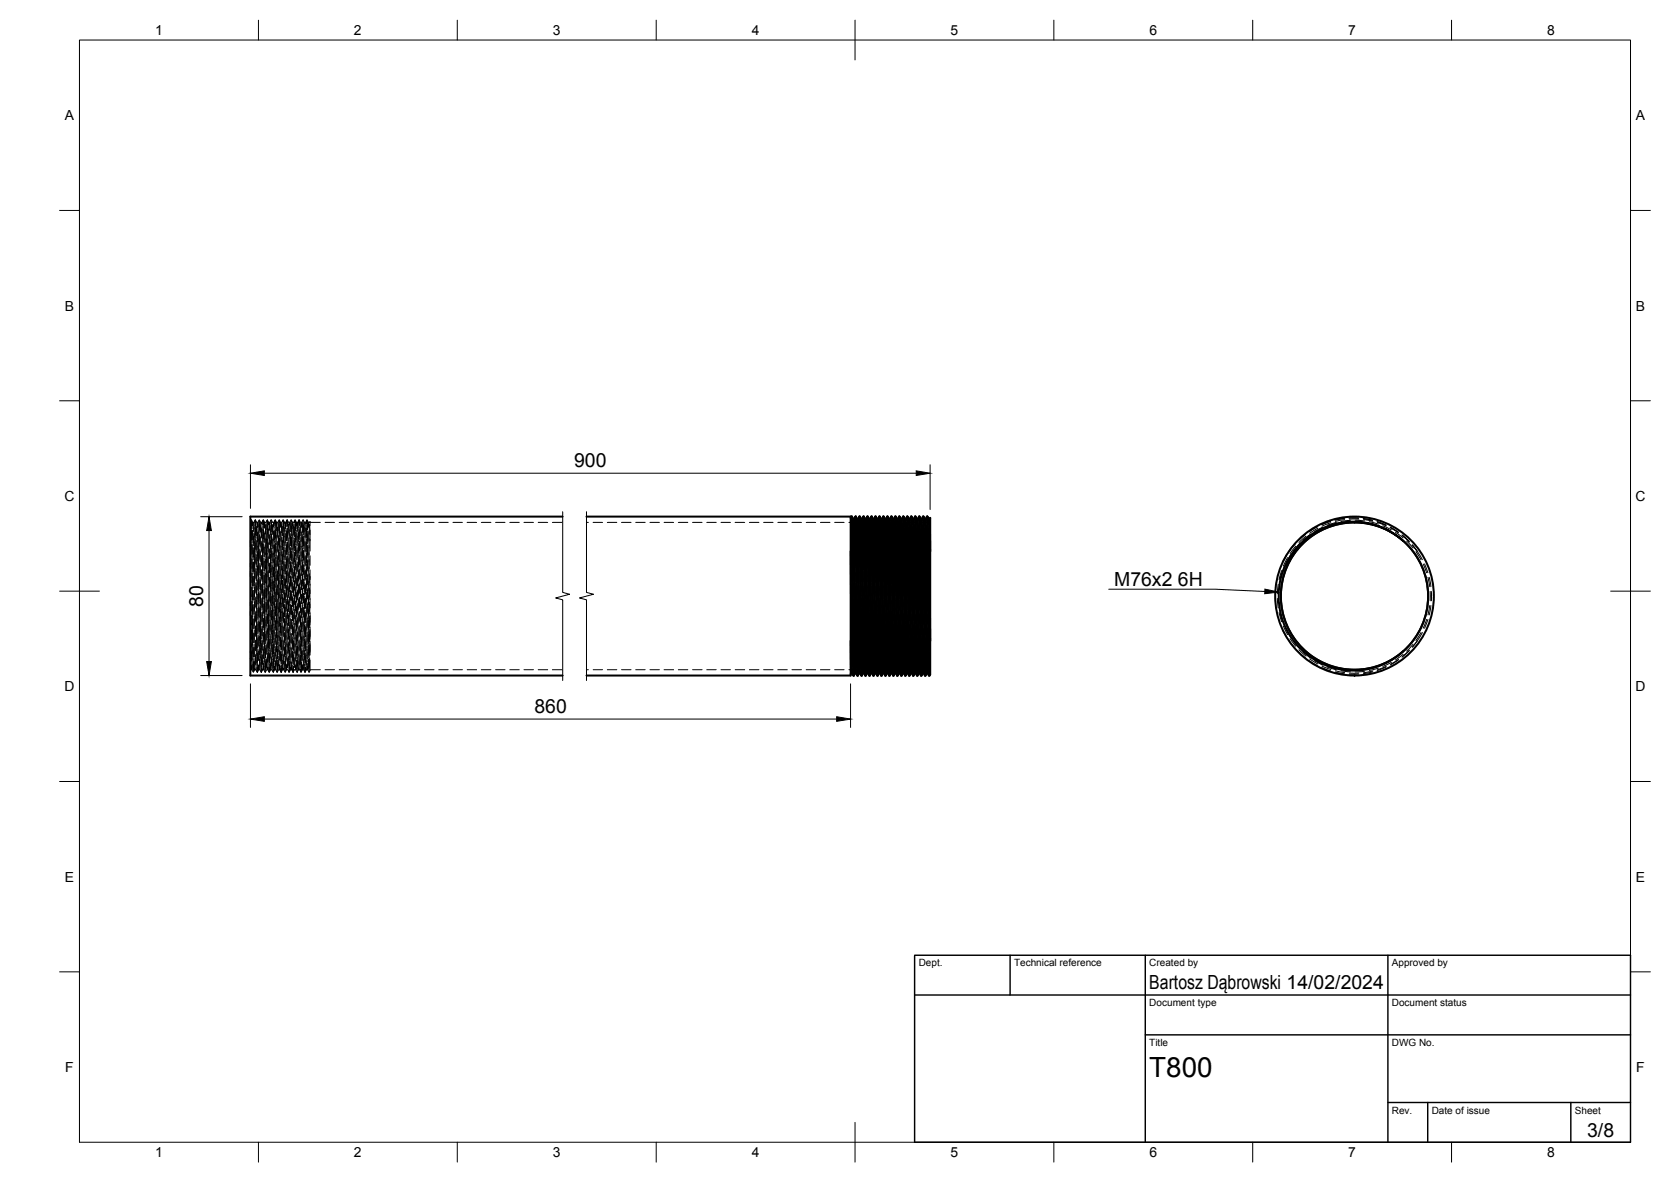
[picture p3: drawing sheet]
<svg xmlns="http://www.w3.org/2000/svg" width="420mm" height="297mm" viewBox="0 0 420 297" stroke-linecap="round" stroke-linejoin="round" font-family="sans-serif">
<defs><g id="words">
<text font-size="7" x="289" y="270.6">T800</text>
<g font-size="4.9">
<text x="144.4" y="117.5">900</text>
<text x="280.1" y="147.4">M76x2</text>
<text x="296.2" y="147.4">6H</text>
<text x="51.1" y="152.5" transform="rotate(-90 51.1 152.5)">80</text>
<text x="134.4" y="179.2">860</text>
<text x="289" y="248.5">Bartosz Dąbrowski 14/02/2024</text>
<text x="399.1" y="285.7">3/8</text>
</g>
<g font-size="3.5">
<text x="39" y="8.8">1</text>
<text x="89" y="8.8">2</text>
<text x="139" y="8.8">3</text>
<text x="189" y="8.8">4</text>
<text x="239" y="8.8">5</text>
<text x="289" y="8.8">6</text>
<text x="339" y="8.8">7</text>
<text x="389" y="8.8">8</text>
<text x="16.3" y="30.2">A</text>
<text x="411.3" y="30.2">A</text>
<text x="16.3" y="78">B</text>
<text x="411.3" y="78">B</text>
<text x="16.2" y="125.9">C</text>
<text x="411.2" y="125.9">C</text>
<text x="16.2" y="173.7">D</text>
<text x="411.2" y="173.7">D</text>
<text x="16.3" y="221.6">E</text>
<text x="411.3" y="221.6">E</text>
<text x="16.4" y="269.4">F</text>
<text x="411.4" y="269.4">F</text>
<text x="39" y="290.8">1</text>
<text x="89" y="290.8">2</text>
<text x="139" y="290.8">3</text>
<text x="189" y="290.8">4</text>
<text x="239" y="290.8">5</text>
<text x="289" y="290.8">6</text>
<text x="339" y="290.8">7</text>
<text x="389" y="290.8">8</text>
</g>
<g font-size="2.5">
<text x="231" y="242.9">Dept.</text>
<text x="255" y="242.9">Technical reference</text>
<text x="289" y="242.9">Created by</text>
<text x="350" y="242.9">Approved by</text>
<text x="289" y="252.8">Document type</text>
<text x="350" y="252.8">Document status</text>
<text x="289" y="262.9">Title</text>
<text x="350" y="262.9">DWG No.</text>
<text x="350" y="279.9">Rev.</text>
<text x="360" y="279.9">Date of issue</text>
<text x="396" y="279.9">Sheet</text>
</g>
</g></defs>
<!-- layer: Hidden -->
<g fill="none" stroke="#000" stroke-width=".25">
<path d="M62.9 135.9l.1 1.6M62.9 131.1l.3-.4 .4 .6h.2l.4-.6 .4 .6h.2l.4-.6 .4 .6h.2l.5-.6 .3 .6h.2l.4-.6 .4 .6h.2l.4-.6 .4 .6h.2l.4-.6 .4 .6h.2M63 138.7v2.4M63 136.5v2.4M63.1 132.9v2.4M63.1 139.2v2.4M63.1 131.7l.1-1v1.4M63.1 135.6v2.4M63.2 132.1l-.1 2.3M63.2 130.9v-.2l.1 2.3M63.2 133.3l.1 2.4M63.3 136.9v2.4"/>
<path d="M63.3 134.1l.1 2.4M63.4 137.7v2.4M63.4 136.8v2.4M63.5 133.3v2.3M63.5 132.1l.1-.8v1.6M63.6 134.1l.1 2.3M63.7 138.3v2.4M63.7 137.6v2.4M63.7 134.8v2.3M63.9 131.4l-.1 2.2M63.9 132.6v2.3M63.9 136.1l.1 2.4"/>
<path d="M64 139.7v2.4M64 137.7v2.4M64.1 134.2l-.1 2.3M64.1 136.9v2.4M64.2 133.3l-.1 2.4M64.2 130.8v-.1l-.1 2.3M64.2 132l.1 2.4M64.3 135.6v2.4M64.3 131.7l-.1-1v1.4M64.3 139.2v2.4M64.3 132.9v2.4M64.4 136.4v2.4"/>
<path d="M64.4 139.4v2.4M64.5 135.9l-.1 2.3M64.5 132.3v2.4M64.6 131.5v2.3M64.7 135v2.4M64.7 138.6v2.4M64.7 137.4v2.3M64.7 133.8v2.4M64.9 132.3l-.1-1v1.3M64.9 133.5l.1 2.4M65 137.1v2.4M65 139v2.4"/>
<path d="M65 135.4v2.4M65.1 138.2v2.3M65.1 131.9v2.3M65.1 134.6v2.4M65.2 130.8v2.3M65.2 131v2.4M65.3 134.3v2.4M65.3 137.9v2.4M65.3 131.6v2.4M65.4 135.2v2.4M65.4 138.8v2.3M65.4 138.5v2.3"/>
<path d="M65.5 134.9l-.1 2.4M65.6 131.3l-.1 2.4M65.6 132.4l.1 2.4M65.7 136v2.4M65.7 139.9v2.4M65.7 139.6v2.4M65.7 136.4v2.4M65.8 132.8l-.1 2.4M65.8 131.6v-.3l.1 2M65.9 134.5l.1 2.4M66 138.1v2.4M66 136.7v2.4"/>
<path d="M66.1 133.1l-.1 2.4M66.1 139.4v2.4M66.1 135.9v2.3M66.2 132.3l-.1 2.3M66.2 131.9v-1.2l-.1 1.2M66.2 131.1l.1-.4v2M66.2 133.1l.1 2.4M66.3 136.7v2.3M66.3 133.9l.1 2.4M66.4 137.5v2.4v-2.4M66.5 133.9l-.1 2.4M66.6 132.2v-.9l-.1 1.4"/>
<path d="M66.7 133.4v2.4M66.7 137v2.4M66.7 139v2.3M66.7 135.4v2.4M66.8 131.8l-.1 2.4M66.9 131.9v2.4M67 135.5v2.4M67 139.1v2.3M67 138v2.3M67.1 134.4l-.1 2.4M67.1 137.1v2.4M67.1 130.8v2.4"/>
<path d="M67.2 133.5l-.1 2.4M67.2 131.8l.1 2.4M67.3 135.4v2.4M67.3 131.5l-.1-.8v1.6M67.3 139v2.4M67.3 132.7l.1 2.4M67.4 136.2v2.4M67.4 139.8v2.4M67.4 136.5v2.4M67.5 132.9v2.4M67.5 131.7l.1-.4v1.9M67.7 134.4v2.4v-2.4"/>
<path d="M67.9 131.7l-.1-.4v1.9M67.9 132.9v2.4M68 136.5v2.4M68 139.2v2.4M68.1 135.6l-.1 2.4M68.1 132.1v2.4M68.1 138.4v2.4M68.1 130.9l.1-.2v2.2M68.1 134.8v2.4M68.2 131.2v2.4M68.3 134.1v2.4M68.3 131.4v2.4"/>
<path d="M68.3 137.7v2.4M68.3 135l.1 2.4M68.4 138.5v2.4M68.4 139.1v2.4M68.5 135.5l-.1 2.4M68.5 131.9v2.4M68.6 131.8l.1 2.4M68.7 135.4v2.4M68.7 138.9v2.4M68.7 137v2.4M68.7 133.4v2.4M68.8 132.2v-.9l.1 1.4"/>
<path d="M68.9 133.9l.1 2.4M69 137.5v2.3M69 136.9v2.4M69.1 133.3l-.1 2.4M69.1 139.6v2.4M69.1 136.1v2.3M69.2 132.5l-.1 2.4M69.2 131.7v-1l-.1 1.4M69.2 131.3v-.6l.1 1.8M69.2 132.9l.1 2.4M69.3 136.4v2.4M69.3 133.7l.1 2.4"/>
<path d="M69.4 137.3v2.4M69.4 138.1v2.4M69.5 134.5l-.1 2.4M69.6 131.6v-.3l-.1 2.1M69.6 132.8l.1 2.4M69.7 136.3v2.4M69.7 139.6v2.4M69.7 139.9v2.4M69.7 136v2.4M69.8 132.5l-.1 2.3M69.8 131.3l.4-.6 .4 .6h.2l.4-.6 .4 .6h.2l.4-.6 .4 .6M69.8 131.3l.1 2.4"/>
<path d="M69.9 134.9l.1 2.3M70 138.4v2.4M70 138.2v2.3M70.1 134.6l-.1 2.4M70.1 137.3v2.4M70.1 131v2.4M70.1 133.7v2.4M70.2 131.6l.1 2.4M70.3 135.2v2.4M70.3 131.3v-.6l-.1 1.9M70.3 138.8v2.3M70.3 132.4l.1 2.4"/>
<path d="M70.4 136v2.4M70.4 139.6v2.4M70.4 137.1v2.4M70.5 133.6l-.1 2.3M70.5 132.4l.1-1.1v1.3M70.7 133.8v2.3M70.7 137.3v2.4M70.7 138.6v2.4M70.7 135.1v2.3M70.8 131.5v2.4M70.9 132.3v2.3M71 135.8v2.4"/>
<path d="M71 135.9v2.3M71.1 132.3v2.4M71.1 138.6v2.4M71.1 131.1l.1-.4v2M71.1 135v2.4M71.2 131.4v2.4M71.2 133.9l.1 2.4M71.3 137.5v2.4M71.3 131.2v2.4M71.4 134.8v2.3M71.4 138.3v2.4M71.4 139.7v2.4"/>
<path d="M71.5 136.2l-.1 2.3M71.5 132.6v2.4M71.5 131.4l.1 2.1M71.7 134.7v2.4M71.7 137.7v2.3M71.7 138.3v2.4M71.8 134.1l-.1 2.3M71.9 132l-.1-.7v1.6M71.9 133.2v2.4M72 136.8v2.4M72 137.1v2.4M72.1 133.5l-.1 2.4"/>
<path d="M72.1 139.9v2.3M72.1 136.3v2.3M72.2 132.7l-.1 2.4M72.2 132.7l.1 2.3M72.3 136.2v2.4M72.3 132.3l-.1-1.6-.1 1.7M72.3 139.8v2.4M72.3 133.5l.1 2.4M72.4 137.1v2.4M72.4 138.8v2.3M72.5 135.2l-.1 2.4M72.5 131.6v2.4"/>
<path d="M72.6 131.3h.2l.4-.6 .4 .6h.2l.4-.6 .4 .6h.2l.4-.6 .4 .6h.2l.4-.6 .4 .6M72.6 132.1l.1 2.4M72.7 135.7v2.4M72.7 136.7v2.4M72.7 139.3v2.4M72.8 133.1l-.1 2.4M72.8 131.9v-.6l.1 1.7M72.9 134.2l.1 2.4M73 137.8v2.4M73 138.4v2.4M73 134.8v2.4M73.1 137.5v2.4"/>
<path d="M73.1 131.2v2.4M73.2 133.9l-.1 2.4M73.2 131.4l.1 2.4M73.3 135v2.4M73.3 131l-.1-.3v2.1M73.3 138.5v2.4M73.3 132.2v2.4M73.4 135.8v2.4M73.4 139.4v2.4M73.4 137.8v2.4M73.5 134.2l-.1 2.4M73.6 131.9v-.6l-.1 1.7"/>
<path d="M73.6 133.1l.1 2.4M73.7 139.3v2.3M73.7 136.7v2.4M73.7 135.7v2.4M73.8 132.1l-.1 2.4M73.9 131.6v2.4M73.9 135.2l.1 2.4M74 138.8v2.3M74 139.6v2.4M74 136.1v2.4M74.1 132.5v2.4M74.1 138.8v2.4"/>
<path d="M74.1 131.3l.1-.6v1.8M74.1 135.2v2.4M74.2 131.6l-.1 2.4M74.3 133.7v2.4M74.3 131v2.4M74.3 137.3v2.4M74.3 134.5l.1 2.4M74.4 138.1v2.4M74.4 136.8v2.4M74.5 133.2v2.4M74.5 132l.1-.7v1.6M74.7 134.1v2.4"/>
<path d="M74.7 137.7v2.3M74.7 138.3v2.4M74.7 134.7v2.4M74.9 131.4l-.1-.1v2.2M74.9 132.6v2.4M75 136.2v2.4M75 137.3v4.8M75.1 133.8l-.1 2.3M75.1 136.5v2.4M75.2 132.9l-.1 2.4M75.2 131.7v-1l.1 1.4M75.2 131.3v-.6l-.1 1.9"/>
<path d="M75.2 132.4l.1 2.4M75.3 136v2.4M75.3 139.6l.1 2.4M75.3 133.3l.1 2.4M75.4 136.8v2.4M75.4 139.4v2.4M75.5 135.8l-.1 2.4M75.5 132.2v2.4M75.6 131.5v2.4M75.7 135.1v2.4M75.7 138.6v2.4M75.7 137.3v2.4"/>
<path d="M75.8 133.7l-.1 2.4M75.9 132.4l-.1-1.1v1.2M75.9 133.6v2.4M76 137.2v2.3M76 138.6v2.4M76.1 135l-.1 2.4M76.1 137.7v2.4M76.1 131.4v2.4M76.2 134.2l-.1 2.4M76.2 131.2v2.4M76.3 134.8v2.3M76.3 130.8l-.1-.1v2.3"/>
<path d="M76.3 138.3v2.4M76.3 132v2.4M76.4 135.6v2.4M76.4 139.2v2.3M76.4 138.4v2.4M76.5 134.8l-.1 2.4M76.6 131.3h.2l.4-.6 .4 .6 .4-.2v.9M76.6 131.3l-.1 2.4M76.6 132.5l.1 2.4M76.7 136v2.4M76.7 139.9l-.1 2.4M76.7 136.3v2.4"/>
<path d="M76.7 139.6l.1 2.4M76.8 132.8l-.1 2.3M76.8 131.6v-.3l.1 2.1M76.9 134.6l.1 2.3M77 138.1v2.4M77 139.9v2.3M77 136.3v2.4M77.1 132.7l-.1 2.4M77.1 139v2.4M77.1 131.5l.1-.8v1.6M77.1 135.4v2.4M77.2 131.9v2.3"/>
<path d="M77.3 133.5v2.4M77.3 130.8v2.3M77.3 137.1v2.4M77.3 134.3l.1 2.4M77.4 137.9v2.4M77.4 137.4v2.4M77.5 133.9l-.1 2.3M77.6 132.3v-1l-.1 1.4M77.6 133.5l.1 2.3M77.7 138.9v2.4M77.7 137v2.4M77.7 135.3v2.4"/>
<path d="M77.8 131.8l-.1 2.4M77.9 132v2.4M78 133.2v2.7M78 135.5v3M78 139.7v2.4M78 131.3h2.5M81.7 131.3h2.4M85.3 131.3h2.4M88.9 131.3h2.4M92.5 131.3h2.3M96 131.3h2.4M99.6 131.3h2.4"/>
<path d="M103.2 131.3h2.4M106.7 131.3h2.4M110.3 131.3h2.4M113.9 131.3h2.4M117.5 131.3h2.3M121 131.3h2.4M124.6 131.3h2.4M128.2 131.3h2.4M131.7 131.3h2.4M135.3 131.3h2.4M138.9 131.3h2.4M147.5 131.3h.4"/>
<path d="M149.1 131.3h2.4M152.7 131.3h2.4M156.3 131.3h2.4M159.9 131.3h2.3M163.4 131.3h2.4M167 131.3h2.4M170.6 131.3h2.4M174.1 131.3h2.4M177.7 131.3h2.4M181.3 131.3h2.4M184.8 131.3h2.4M188.4 131.3h2.4"/>
<path d="M192 131.3h2.4M195.6 131.3h2.4M199.1 131.3h2.4M202.7 131.3h2.4M206.3 131.3h2.4M209.9 131.3h2.3M213.4 131.3h2.4M213.9 139.7v1.6M213.9 136.1v2.4M214 132.5v2.4M214 139.7v2.4M214.1 129.8l-.1 1.5"/>
<path d="M214.1 136.2v2.4M214.1 132.6v2.4M214.2 129.8l-.1 1.6M214.4 136.6v2.3M214.5 133l-.1 2.4M214.5 130.4v1.4M214.5 130.4h.1M214.6 136.6v2.4M214.7 133l-.1 2.4M214.7 130.4v1.4M214.7 130.4h.1M214.9 139.1v2.4"/>
<path d="M214.9 135.6v2.4M215 132l-.1 2.4M215.1 136.6v2.4M215.1 129.8l-.1 1M215.1 133.1v2.3M215.2 129.8l-.1 2.1M215.4 136.6v2.3M215.5 133l-.1 2.4M215.5 130.4v1.4M215.5 130.4h.1M215.6 136.6v2.3M215.6 133v2.4"/>
<path d="M215.7 130.4v1.4M215.7 130.4h.1M215.9 139.1v2.4M215.9 135.6v2.4M216 132v2.4M216.1 136.6l-.1 2.4M216.1 129.8l-.1 1M216.1 133.1v2.3M216.2 129.8l-.1 2.1M216.4 136.6v2.3M216.5 133l-.1 2.4M216.5 130.4v1.4"/>
<path d="M216.5 130.4h.1M216.6 136.6v2.3M216.7 133l-.1 2.4M216.7 130.4h.1M216.7 130.4v1.4M216.9 139.1v2.4M216.9 135.6v2.4M217 132v2.4M217 131.3h2.4M217.1 136.6l-.1 2.4M217.1 129.8l-.1 1M217.1 133.1v2.3"/>
<path d="M217.2 129.8l-.1 2.1M217.4 136.6v2.3M217.5 133l-.1 2.4M217.5 130.4h.1M217.6 130.4l-.1 1.4M217.6 136.6v2.4M217.7 133l-.1 2.4M217.7 130.4v1.4M217.7 130.4h.1M217.9 139.1v2.4M218 135.6l-.1 2.4M218 132v2.4"/>
<path d="M218.1 129.8l-.1 1M218.1 136.6l-.1 2.4M218.1 133.1v2.3M218.2 129.8l-.1 2.1M218.4 136.6v2.3M218.5 133l-.1 2.4M218.5 130.4v1.4M218.5 130.4h.1M218.6 136.6v2.4M218.7 133l-.1 2.4M218.7 130.4v1.4M218.7 130.4h.1"/>
<path d="M218.9 139.1v2.4M218.9 135.6v2.4M219 132v2.4M219.1 136.6v2.4M219.1 129.8l-.1 1M219.1 133.1v2.3M219.2 129.8l-.1 2.1M219.4 136.6v2.3M219.5 133l-.1 2.4M219.5 130.4v1.4M219.5 130.4h.1M219.6 136.6v2.3"/>
<path d="M219.6 133v2.4M219.7 130.4v1.4M219.7 130.4h.1M219.9 139.1v2.4M219.9 135.6v2.4M220 132v2.4M220.1 136.6l-.1 2.4M220.1 129.8l-.1 1M220.1 133.1v2.3M220.2 129.8l-.1 2.1M220.4 136.6v2.3M220.5 133l-.1 2.4"/>
<path d="M220.5 130.4v1.4M220.5 130.4h.1M220.6 131.3h2.4M220.6 136.6v2.4M220.7 133l-.1 2.4M220.7 130.4h.1M220.7 130.4v1.4M220.9 139.1v2.4M220.9 135.6v2.4M221 132v2.4M221.1 136.6l-.1 2.4M221.1 129.8l-.1 1"/>
<path d="M221.1 133.1v2.3M221.2 129.8l-.1 2.1M221.4 136.6v2.3M221.5 133l-.1 2.4M221.5 130.4h.1M221.6 130.4l-.1 1.4M221.6 136.6v2.4M221.7 133l-.1 2.4M221.7 130.4v1.4M221.7 130.4h.1M221.9 139.1v2.4M222 135.6l-.1 2.4"/>
<path d="M222 132v2.4M222.1 129.8l-.1 1M222.1 136.6v2.4M222.1 133v2.4M222.2 129.8l-.1 2.1M222.4 136.6v2.3M222.5 133l-.1 2.4M222.5 130.4v1.4M222.5 130.4h.1M222.6 136.6v2.4M222.7 133l-.1 2.4M222.7 130.4v1.4"/>
<path d="M222.7 130.4h.1M222.9 139.1v2.4M222.9 135.6v2.4M223 132v2.4M223.1 136.6v2.4M223.1 129.8l-.1 1M223.1 133.1v2.3M223.2 129.8l-.1 2.1M223.4 136.6v2.3M223.5 133l-.1 2.4M223.5 130.4v1.4M223.5 130.4h.1"/>
<path d="M223.6 136.6v2.3M223.6 133v2.4M223.7 130.4v1.4M223.7 130.4h.1M223.9 139.1v2.4M223.9 135.6v2.4M224 132v2.4M224.1 136.6l-.1 2.4M224.1 129.8l-.1 1M224.1 133.1v2.3M224.2 131.3h2.3M224.2 129.8l-.1 2.1"/>
<path d="M224.4 136.6v2.3M224.5 133l-.1 2.4M224.5 130.4v1.4M224.5 130.4h.1M224.6 136.6v2.4M224.7 133l-.1 2.4M224.7 130.4h.1M224.7 130.4v1.4M224.9 139.1v2.4M224.9 135.6v2.4M225 132v2.4M225.1 136.6l-.1 2.4"/>
<path d="M225.1 129.8l-.1 1M225.1 133.1v2.3M225.2 129.8l-.1 2.1M225.4 136.6v2.3M225.5 133l-.1 2.4M225.5 130.4h.1M225.6 130.4l-.1 1.4M225.6 136.6v2.4M225.7 133l-.1 2.4M225.7 130.4v1.4M225.7 130.4h.1M225.9 139.1v2.4"/>
<path d="M226 135.6l-.1 2.4M226 132v2.4M226.1 129.8l-.1 1M226.1 136.6v2.4M226.1 133.1v2.3M226.2 129.8l-.1 2.1M226.4 136.6v2.3M226.5 133l-.1 2.4M226.5 130.4v1.4M226.5 130.4h.1M226.6 136.6v2.3M226.7 133l-.1 2.4"/>
<path d="M226.7 130.4v1.4M226.7 130.4h.1M226.9 139.1v2.4M226.9 135.6v2.4M227 132v2.4M227.1 136.6v2.4M227.1 129.8l-.1 1M227.1 133v2.4M227.2 129.8l-.1 2.1M227.4 136.6v2.3M227.5 133l-.1 2.4M227.5 130.4v1.4"/>
<path d="M227.5 130.4h.1M227.6 136.6v2.4M227.6 133v2.4M227.7 130.4v1.4M227.7 130.4h.1M227.7 131.3h2.4M227.9 139.1v2.4M227.9 135.6v2.4M228 132v2.4M228.1 136.6l-.1 2.4M228.1 129.8l-.1 1M228.1 133.1v2.3"/>
<path d="M228.2 129.8l-.1 2.1M228.4 136.6v2.3M228.5 133l-.1 2.4M228.5 130.4v1.4M228.5 130.4h.1M228.6 136.6v2.4M228.7 133l-.1 2.4M228.7 130.4h.1M228.7 130.4v1.4M228.9 139.1v2.4M228.9 135.6v2.4M229 132v2.4"/>
<path d="M229.1 136.6l-.1 2.4M229.1 129.8l-.1 1M229.1 133.1v2.3M229.2 129.8l-.1 2.1M229.4 136.6v2.3M229.5 133l-.1 2.4M229.5 130.4v1.4M229.6 136.6v2.4M229.7 133l-.1 2.4M229.7 130.4v1.4M229.7 130.4h.1M229.9 139.1v2.4"/>
<path d="M230 135.6l-.1 2.4M230 132v2.4M230.1 129.8l-.1 1M230.1 136.6v2.4M230.1 133.1v2.3M230.2 129.8l-.1 2.1M230.4 136.6v2.3M230.5 133l-.1 2.4M230.5 130.4v1.4M230.5 130.4h.1M230.6 136.6v2.3M230.7 133l-.1 2.4"/>
<path d="M230.7 130.4v1.4M230.7 130.4h.1M230.9 139.1v2.4M230.9 135.6v2.4M231 132v2.4M231.1 136.6v2.4M231.1 129.8l-.1 1M231.1 133.1v2.3M231.2 129.8l-.1 2.1M231.3 131.3h2.6M231.4 136.6v2.3M231.5 133l-.1 2.4"/>
<path d="M231.5 130.4v1.4M231.5 130.4h.1M231.6 136.6v2.4M231.6 133v2.4M231.7 130.4v1.4M231.7 130.4h.1M231.9 139.1v2.4M231.9 135.6v2.4M232 132v2.4M232.1 136.6v2.4M232.1 129.8l-.1 1M232.1 133.1v2.3"/>
<path d="M232.2 129.8l-.1 2.1M232.4 136.6v2.3M232.5 133l-.1 2.4M232.5 130.4v1.4M232.5 130.4h.1M232.6 136.6v2.4M232.7 133l-.1 2.4M232.7 130.4h.1M232.7 130.4v1.4M232.9 139.1v2.4M232.9 135.6v2.4M233 132v2.4"/>
<path d="M233.1 136.6l-.1 2.4M233.1 129.8l-.1 1M233.1 133.1v2.3M233.2 129.8l-.1 2.1M233.4 136.6v2.3M233.5 133l-.1 2.4M233.5 130.4h.1M233.6 130.4l-.1 1.4M233.6 136.6v2.4M233.7 133l-.1 2.4M233.7 130.4v1.4M233.7 130.4h.1"/>
<path d="M323.5 139.6l-1 1.7M324.6 139.3l-1.2 2.1M325.6 136.7l-1.5 1.9M325.8 137.2l-1.4 1.9M326.8 136.6l-1.5 1.8M328.2 134.3l-1.8 1.5M328.4 134.7l-1.8 1.6M329.6 134.2l-1.9 1.5M331.2 132.4l-2 1.2M331.3 132.8l-2 1.2M332.7 132.4l-2.2 1.2M334.5 131l-2.2 .8"/>
<path d="M334.6 131.3l-2.2 .9M336 131.3l-2.2 .7M338 130.3l-2.3 .4M338.1 130.6l-2.3 .4M339.2 130.2h2.4M339.3 130.5h2.4M339.6 130.8l-2.4 .2M340.7 130.7l2.4 .2M342.8 130.3l2.3 .5M342.9 130.6l2.3 .4M344.3 131.1l2.3 .6M346.3 131.1l2.2 .9"/>
<path d="M346.4 131.3l2.2 .9M347.7 132.1l2.2 1.1M349.6 132.5l2 1.2M349.7 132.7l2 1.2M350.9 133.8l1.9 1.4M352.5 134.5l1.8 1.5M352.6 134.6l1.8 1.6M353.7 136l1.6 1.7M355.2 137.1l1.1 1.4-1.2-1.6 2.6 3.8M356 138.6l1.3 2.1M63 143.6l-.1 1.3M63 153.5l-.1 1.2"/>
<path d="M63 140v2.4M63 149.9v2.4M63 146.4v2.3M63 142.3v2.4M63.1 142.8l-.1 2.4M63.1 145.9v2.4M63.1 149.4v2.4M63.1 153v2.4M63.1 156.6l.1 2.4M63.2 158.3v2.4M63.3 154.7l-.1 2.4M63.3 151.1v2.4"/>
<path d="M63.3 147.6v2.3M63.4 144v2.4zM63.4 140.4v2.4l-.1-2.4M63.4 147.6v2.4M63.4 151.2v2.4M63.4 141.3v2.4M63.5 154.7v2.4M63.5 144.9v2.3M63.5 158.3v2.4M63.5 148.4v2.4M63.5 159.8v2.3M63.5 152v2.4"/>
<path d="M63.5 156.2v2.4M63.5 155.6l.1 2.4M63.6 152.6l-.1 2.4M63.6 159.2v2.4M63.6 149v2.4M63.6 145.5v2.4M63.6 141.9v2.4M63.7 141.2l.1 2.4M63.8 144.8v2.4M63.8 148.3v2.4M63.8 159.2v2.4M63.8 151.9l.1 2.4"/>
<path d="M63.9 155.6l-.1 2.4M63.9 155.5v2.4M63.9 152v2.4M63.9 159.1v2.4M63.9 148.4v2.4M63.9 158.3v2.4M63.9 144.9v2.4M63.9 154.8v2.3M64 141.3v2.4M64 151.2v2.4M64 147.6v2.4M64 143.3l.1 2.4"/>
<path d="M64.1 144l-.1 2.4M64.1 140.5v2.3M64.1 146.9v2.3M64.1 150.4v2.4M64.1 154v2.4M64.2 157.6v2.4M64.2 157.3v2.4M64.3 153.7v2.4M64.3 150.1v2.4M64.3 142.8l.1 2.3M64.3 146.6v2.4M64.4 143l-.1 2.4"/>
<path d="M64.4 146.3v2.4M64.4 149.9v2.4M64.4 140v2.4M64.4 153.5l.1 2.4M64.4 143.6l.1 2.4M64.5 157v2.4M64.5 147.2v2.3M64.5 150.8v2.3M64.5 158.8v2.4M64.5 154.3l.1 2.4M64.5 155.2v2.4M64.6 157.9v2.4"/>
<path d="M64.6 151.6v2.4M64.6 148.1v2.4M64.6 144.5v2.4M64.7 140.9l-.1 2.4M64.7 142.2l.1 2.4M64.8 145.7v2.4M64.8 149.3v2.4M64.8 152.9l.1 2.4M64.9 156.9l-.1 2.3M64.9 153.3v2.4M64.9 156.5v2.4M64.9 159.6v2.4"/>
<path d="M64.9 149.7v2.4M64.9 146.1v2.4M64.9 156v2.4M65 152.4v2.4M65 142.6v2.4M65 148.9v2.4M65 140.7v2.4M65 145.3v2.4M65 144.3l.1 2.3M65.1 141.7l-.1 2.4M65.1 147.8v2.4M65.1 151.4v2.4"/>
<path d="M65.1 155l.1 2.4M65.2 158.5v2.4M65.2 159.9v2.4M65.3 156.3l-.1 2.4M65.3 152.7v2.4M65.3 149.2v2.4M65.3 141.5l.1 2.4M65.4 145.1v2.3M65.4 145.6l-.1 2.4M65.4 142v2.4M65.4 148.6v2.4M65.4 152.2v2.4"/>
<path d="M65.4 142.3v2.4M65.5 155.8v2.4M65.5 145.9v2.4M65.5 159.3v2.4M65.5 149.5v2.4M65.5 153v2.4M65.5 157.8v2.4M65.6 154.2v4.8M65.6 150.7v2.4M65.6 147.1v2.4M65.6 143.5v2.4M65.8 143.2v2.3"/>
<path d="M65.8 146.7v2.4M65.8 158.1v2.4M65.8 150.3v2.4M65.8 153.9l.1 2.4M65.9 154.6l-.1 2.3M65.9 151v2.4M65.9 157.4v2.4M65.9 147.4v2.4M65.9 157.3v2.4M66 143.8l-.1 2.4M66 153.7l-.1 2.4M66 140.3v2.3"/>
<path d="M66 150.1v2.4M66 146.6v2.4M66 141.7v2.3M66 145.2l.1 2.4M66.1 143l-.1 2.4M66.1 148.8v2.4M66.1 152.4v2.4M66.1 156l.1 2.3M66.2 159.5v2.4M66.2 158.9v2.4M66.3 155.3v2.4M66.3 151.8v2.3"/>
<path d="M66.3 140.2l.1 2.4M66.3 148.2v2.4M66.4 143.8v2.4M66.4 144.6l-.1 2.4M66.4 147.4v2.4M66.4 141v2.4M66.4 150.9v2.4M66.4 141.1v2.4M66.4 154.5l.1 2.4M66.4 144.6l.1 2.4M66.5 158.1v2.4M66.5 148.2v2.4"/>
<path d="M66.5 151.8v2.4M66.5 156.8v2.4M66.5 155.4l.1 2.3M66.5 153.3v2.3M66.6 158.9v2.4M66.6 149.7v2.4M66.6 146.1v2.4M66.7 142.5l-.1 2.4M66.7 140.6l.1 2.3M66.8 144.1v2.4M66.8 147.7v2.4M66.8 159.4v2.4"/>
<path d="M66.8 151.3v2.4M66.9 155.8l-.1 2.4M66.9 154.9v2.3M66.9 152.2v2.4M66.9 158.4v2.4M66.9 158.5v2.4M66.9 148.7v2.4M67 145.1l-.1 2.4M67 155l-.1 2.4M67 141.5v2.4M67 151.4v2.4M67 147.8v2.4"/>
<path d="M67 142.6v2.4M67 144.3v2.3M67.1 146.2v2.4M67.1 140.7v2.4M67.1 149.8v2.4M67.1 153.4v2.4M67.1 156.9l.1 2.4M67.2 158v2.3M67.3 154.4l-.1 2.3M67.3 150.8v2.4M67.3 147.2v2.4M67.4 142.5v2.4"/>
<path d="M67.4 146.1v2.4M67.4 143.6v2.4M67.4 140.1v2.4M67.4 149.7v2.4M67.4 153.3l.1 2.3M67.4 143.4l.1 2.4M67.5 156.8v2.4M67.5 147v2.3M67.5 150.5v2.4M67.5 159.4v2.4M67.5 154.1v2.4M67.5 155.9v2.3"/>
<path d="M67.6 157.7v2.4M67.6 152.3l-.1 2.4M67.6 148.7v2.4M67.6 145.1v2.4M67.7 141.6l-.1 2.3M67.7 141.5l.1 2.4M67.7 140.3v-2.3v2.4M67.8 145.1v2.4M67.8 148.7v2.4M67.8 157.1v2.4M67.8 152.3l.1 2.4M67.9 155.8v2.4"/>
<path d="M67.9 153.5v2.4M67.9 149.9v2.4M67.9 159.8v2.4M67.9 159.4v2.4M67.9 146.4v2.3M67.9 156.2v2.4M68 142.8l-.1 2.4M68 152.7l-.1 2.4M68 149.1v2.4M68 140v2.4M68 145.5v2.4M68 143.6l.1 2.4"/>
<path d="M68.1 142l-.1 2.3M68.1 147.2v2.4M68.1 150.8v2.3M68.1 154.4l.1 2.3M68.2 157.9v2.4M68.3 157l-.1 2.3M68.3 153.4v2.4M68.3 141.3l.1 2.4M68.3 149.8v2.4M68.3 146.2v2.4M68.4 144.9v2.3M68.4 148.4v2.4"/>
<path d="M68.4 142.7v2.3M68.4 152l.1 2.4M68.4 142.1l.1 2.4M68.5 155.6v2.4M68.5 145.7v2.4M68.5 159.1v2.4M68.5 149.3v2.3M68.5 152.8v2.4M68.5 158.4v2.4M68.5 154.9v2.4M68.6 156.4v2.4M68.6 160v2.4"/>
<path d="M68.6 151.3v2.4M68.6 147.7v2.4M68.6 144.2v2.3M68.7 140.6l-.1 2.4M68.7 142.5l.1 2.4M68.8 146.1v2.4M68.8 149.7v2.3M68.8 158.4v2.3M68.9 153.3v2.3M68.9 154.8v2.3M68.9 156.8v2.4M68.9 151.2v2.4"/>
<path d="M68.9 147.6v2.4M68.9 157.5v2.4M69 144l-.1 2.4M69 153.9l-.1 2.4M69 140.5v2.4M69 150.4v2.3M69 141v2.4M69 146.8v2.4M69 143.2v2.4M69 144.6l.1 2.4M69.1 148.2v2.4M69.1 151.8v2.3"/>
<path d="M69.1 155.3l.1 2.4M69.2 158.9v2.4M69.2 159.6v2.3M69.3 156l-.1 2.4M69.3 152.4v2.4M69.3 140v2.4M69.3 148.8v2.4M69.4 143.6v2.4M69.4 145.3l-.1 2.3M69.4 147.2v2.3M69.4 141.7v2.4M69.4 150.7v2.4"/>
<path d="M69.4 140.9v2.3M69.4 154.3l.1 2.4M69.4 144.4l.1 2.4M69.5 148v2.4M69.5 157.9v2.4M69.5 151.6v2.4M69.5 157.5v2.4M69.5 155.2l.1 2.3M69.6 153.9l-.1 2.4M69.6 158.7v2.4M69.6 150.3v2.4M69.6 146.8v2.3"/>
<path d="M69.6 143.2v2.4M69.8 143.5v2.4M69.8 147.1v2.3M69.8 159.6v2.4M69.8 150.7v2.3M69.8 156v2.4M69.8 154.2l.1 2.4M69.9 152.4v2.4M69.9 157.8v2.4M69.9 148.9v2.4M69.9 158.8v2.3M70 145.3l-.1 2.4"/>
<path d="M70 155.2l-.1 2.4M70 141.7v2.4M70 151.6v2.4M70 148v2.4M70 142v2.4M70 144.5v2.3M70 145.6l.1 2.4M70.1 140.9l-.1 2.4M70.1 149.1v2.4M70.1 152.7v2.4M70.1 156.3l.1 2.4M70.2 159.9v2.3"/>
<path d="M70.2 158.6v2.4M70.3 155v2.4M70.3 151.4v2.4M70.3 142.3l.1 2.4M70.3 147.9v2.3M70.4 144.3l-.1 2.4M70.4 145.9v2.4M70.4 149.5v2.4M70.4 140.7v2.4M70.4 153l.1 2.4M70.4 143.2l.1 2.3M70.5 156.6v2.4"/>
<path d="M70.5 146.8v2.3M70.5 150.3v2.4M70.5 153.9v2.4M70.5 156.5v2.4M70.6 157.5v2.4M70.6 152.9l-.1 2.4M70.6 149.3v2.4M70.6 145.8v2.4M70.7 142.2l-.1 2.4M70.7 140.9l.1 2.4M70.8 144.5v2.4M70.8 148v2.4"/>
<path d="M70.8 151.6v2.4M70.8 157.3v2.4M70.9 155.2v2.4M70.9 153.7v2.4M70.9 150.1v2.4M70.9 158.8v2.3M70.9 146.6v2.4M70.9 156.4v2.4M71 143v2.4M71 141.8v-2.4v2.4M71 152.9v2.4M71 149.3v2.4"/>
<path d="M71 145.7v2.4M71 143l.1 2.4M71.1 142.2l-.1 2.3M71.1 146.6v2.3M71.1 150.1v2.4M71.1 153.7v2.4M71.2 157.3v2.4M71.2 157.6v2.4M71.3 154v2.4M71.3 150.4v2.4M71.3 141.1l.1 2.4M71.4 146.9l-.1 2.4"/>
<path d="M71.4 144.6v2.4M71.4 143.3v2.4M71.4 148.2v2.4M71.4 141.9v2.4M71.4 151.8v2.4M71.5 155.3v2.4M71.5 145.5v2.4M71.5 158.9v2.4M71.5 149v2.4M71.5 159.1v2.4M71.5 152.6v2.4M71.5 156.2l.1 2.4"/>
<path d="M71.5 155.5v2.4M71.6 151.9l-.1 2.4M71.6 159.8v2.4M71.6 148.4v2.4M71.6 144.8v2.4M71.7 141.2l-.1 2.4M71.8 141.9v2.4M71.8 145.4v2.4M71.8 149v2.4M71.8 158.6v2.3M71.8 152.6v4.8M71.9 156.2v2.4"/>
<path d="M71.9 151.4v2.4M71.9 159.8v2.3M71.9 147.8v2.4M71.9 157.7v2.4M72 144.3l-.1 2.3M72 154.1l-.1 2.4M72 140.7v2.4M72 150.6v2.4M72 147v2.4M72 140.4v2.4M72 144l.1 2.3M72.1 143.4l-.1 2.4"/>
<path d="M72.1 147.5v2.4M72.1 151.1v2.4M72.1 154.7l.1 2.4M72.2 158.2v2.4M72.3 156.6l-.1 2.4M72.3 153v2.4M72.3 149.5v2.4M72.3 143.4l.1 2.4M72.3 145.9v2.4M72.4 146.9v2.4M72.4 142.3v2.4M72.4 150.5v2.4"/>
<path d="M72.4 140.6v2.4M72.5 154.1v2.4M72.5 144.2v2.4M72.5 157.7v2.3M72.5 147.8v2.4M72.5 151.4v2.3M72.5 158.1v2.4M72.5 154.9l.1 2.4M72.5 154.5v2.4M72.6 158.5v2.4M72.6 151v2.3M72.6 147.4v2.4"/>
<path d="M72.6 143.8v2.4M72.7 140.2l-.1 2.4M72.7 142.9l.1 2.3M72.8 146.4v2.4M72.8 159.8v2.4M72.8 150v2.4M72.9 156.2l-.1 2.4M72.9 153.6v2.4M72.9 152.7v2.4M72.9 157.1v2.4M72.9 149.1v2.4M72.9 159v2.4"/>
<path d="M72.9 145.5v2.4M72.9 155.4v2.4M73 142v2.3M73 151.8v2.4M73 148.3v2.3M73 141.4v2.3M73 144.7v2.4M73 144.9l.1 2.4M73.1 141.1l-.1 2.4M73.1 148.5v2.4M73.1 152.1v2.4M73.1 155.7l.1 2.4"/>
<path d="M73.2 159.2v2.4M73.3 155.6l-.1 2.4M73.3 152.1v2.3M73.3 148.5v2.4M73.3 142.1l.1 2.4M73.4 144.9l-.1 2.4M73.4 145.7v2.4M73.4 141.3v2.4M73.4 149.3v2.3M73.4 152.8v2.4M73.4 143v2.3M73.5 156.4v2.4"/>
<path d="M73.5 146.5v2.4M73.5 160v2.4M73.5 150.1v2.4M73.5 153.7l.1 2.4M73.5 157.1v2.4M73.6 157.3v2.3M73.6 153.6l-.1 2.3M73.6 150v2.4M73.6 146.4v2.4M73.6 142.8v2.4M73.7 140.3v2.3M73.8 143.8v2.4"/>
<path d="M73.8 147.4v2.4M73.8 151l.1 2.4M73.9 157.5l-.1 2.4M73.9 154.6v2.3M73.9 153.9v2.4M73.9 158.1v2.4M73.9 150.4v2.3M73.9 146.8v2.4M73.9 156.7v2.4M74 153.1v2.4M74 143.2v2.4M74 149.5v2.4"/>
<path d="M74 146v2.3M74 144.7l.1-2.3-.1 2.3M74.1 145.9v2.4M74.1 149.5v2.4M74.1 153.1v2.4M74.1 156.6l.1 2.4M74.3 158.2l-.1 2.4M74.3 154.7v2.3M74.3 151.1v2.4M74.3 140.9l.1 2.3M74.3 147.5v2.4M74.4 144.4v2.4"/>
<path d="M74.4 143.9l-.1 2.4M74.4 148v2.4M74.4 140.4v2.4M74.4 151.6v2.4M74.4 141.7v2.4M74.5 155.1v2.4M74.5 145.3v2.3M74.5 158.7v2.4M74.5 148.8v2.4M74.5 152.4v2.4M74.5 159.7v2.4M74.5 156.2v2.3"/>
<path d="M74.5 156l.1 2.4M74.6 159.6v2.3M74.6 152.6l-.1 2.4M74.6 149v2.4M74.6 145.4v2.4M74.7 141.9l-.1 2.3M74.7 141.3l.1 2.3M74.8 144.8v2.4M74.8 148.4v2.4M74.8 158.8v2.3M74.8 152l.1 2.4M74.9 155.2l-.1 2.4"/>
<path d="M74.9 155.5v2.4M74.9 151.6v2.4M74.9 159.1v2.4M74.9 148v2.4M74.9 157.9v2.4M75 144.5l-.1 2.4M75 154.4l-.1 2.3M75 140.9v2.4M75 150.8v2.4M75 147.2v2.4M75 143.3l.1 2.4M75.1 143.6l-.1 2.4"/>
<path d="M75.1 146.9v2.4M75.1 140.1v2.3M75.1 150.5v2.4M75.1 154v2.4M75.2 157.6v2.4M75.2 157.3v2.3M75.3 153.7v2.4M75.3 150.1v2.4M75.4 143.2v2.3M75.4 146.5l-.1 2.4M75.4 143v2.3M75.4 146.7v2.4"/>
<path d="M75.4 150.3v2.4M75.4 140.4v2.4M75.4 153.9l.1 2.4M75.4 144l.1 2.4M75.5 157.5v2.3M75.5 147.6v2.4M75.5 151.2v2.3M75.5 158.8v2.3M75.5 154.7l.1 2.4M75.5 155.2v2.4M75.6 158.3v2.4M75.6 151.6l-.1 2.4"/>
<path d="M75.6 148v2.4M75.6 144.4v2.4M75.7 140.9l-.1 2.4M75.8 142.2v2.4M75.8 145.8v2.4M75.8 149.4v2.4M75.8 153l.1 2.3M75.9 156.4l-.1 2.4M75.9 152.9v2.4M75.9 156.5v2.4M75.9 159.2v2.4M75.9 149.3v2.4"/>
<path d="M75.9 145.7v2.4M75.9 155.6v2.4M76 142.2l-.1 2.3M76 152l-.1 2.4M76 148.5v2.3M76 140.7v2.4M76 144.9v2.4M76 144.3l.1 2.4M76.1 141.3v2.4M76.1 147.9v2.4M76.1 151.5v2.3M76.1 155l.1 2.4"/>
<path d="M76.2 158.6v2.4M76.2 159.9v2.3M76.3 156.3l-.1 2.4M76.3 152.7v2.4M76.3 149.1v2.4M76.3 141.9l.1 2.4M76.3 145.5v2.4M76.4 145.5v2.4M76.4 142v2.4M76.4 149v2.4M76.4 152.6l.1 2.4M76.4 142.8l.1 2.3"/>
<path d="M76.5 156.2v2.4M76.5 146.3v2.4M76.5 159.8v2.4M76.5 149.9v2.4M76.5 153.5v2.4M76.5 157.8v2.4M76.6 157v2.4M76.6 154.2l-.1 2.4M76.6 150.6v2.4M76.6 147.1v2.3M76.6 143.5v2.4M76.8 143.2v2.4"/>
<path d="M76.8 146.8v2.3M76.8 150.4v2.3M76.8 157.7v2.4M76.9 153.9v2.4M76.9 154.1v2.4M76.9 157.5v2.4M76.9 150.6v2.4M76.9 147v2.4M76.9 156.9v2.4M77 143.4l-.1 2.4M77 153.3l-.1 2.4M77 149.7v2.4"/>
<path d="M77 146.2v2.3M77 141.7v2.4M77 142.6v2.4M77 145.3l.1 2.4M77.1 148.9v2.3M77.1 152.4v2.4M77.2 156v2.4M77.2 159.6v2.4M77.2 158.9v2.4M77.3 155.3v2.4M77.3 151.7v2.4M77.3 140.6l.1 2.4"/>
<path d="M77.3 148.2v2.3M77.4 144.2v2.4M77.4 144.6l-.1 2.4M77.4 147.8v2.4M77.4 141v2.4M77.4 151.3v2.4M77.4 141.5v2.4M77.4 154.9l.1 2.4M77.4 145l.1 2.4M77.5 158.5v2.4M77.5 148.6v2.4M77.5 152.2v2.4"/>
<path d="M77.5 156.8v2.4M77.6 155.8v2.4M77.6 153.2l-.1 2.4M77.6 159.3v2.4M77.6 149.7v2.3M77.6 146.1v2.3M77.7 142.5l-.1 2.4M77.7 140.6l.1 2.4M77.8 144.2v2.4M77.8 147.8v2.3M77.8 159v2.4M77.8 151.3l.1 2.4"/>
<path d="M77.9 155.4v2.4M77.9 154.9v2.4M77.9 151.8v2.4M77.9 158.5v2.4M77.9 148.3v2.4M77.9 158.1v2.4M78 144.9l-.1 2.2M78 154.7l-.1 2.3M78 143.2v2.4M78 146.8v2.4M78 150.4v2.4M78 154v2.3"/>
<path d="M78 157.5v2.4M213.9 157.6v.7M213.9 154.1v2.3M214 150.5l-.1 2.4M214 146.9v2.4M214 143.3v2.4M214.2 158v2.4M214.2 154.4v2.4M214.3 150.9v2.4M214.3 147.3v2.4M214.3 143.7v2.4M214.4 140.2v2.3"/>
<path d="M214.4 158v2.4M214.4 154.4v2.4M214.5 150.9v2.4M214.5 147.3v2.4M214.5 143.7v2.4M214.6 140.2l-.1 2.3M214.8 157l-.1 2.4M214.8 153.4v2.4M214.8 149.9v2.3M214.8 146.3v2.4M214.9 158.1v2.4M214.9 142.7v2.4"/>
<path d="M214.9 154.5v2.4M214.9 150.9v2.4M215 147.3l-.1 2.4M215 143.8v2.4M215 140.2v2.4M215.2 158v2.4M215.2 154.4v2.4M215.3 150.9v2.4M215.3 147.3v2.4M215.3 143.7v2.4M215.4 140.2l-.1 2.3M215.4 158v2.4"/>
<path d="M215.5 154.4l-.1 2.4M215.5 150.9v2.4M215.5 147.3v2.4M215.5 143.7v2.4M215.6 140.2l-.1 2.3M215.8 157l-.1 2.4M215.8 153.4v2.4M215.8 149.9v2.3M215.8 146.3v2.4M215.9 158.1v2.4M215.9 142.7v2.4M215.9 154.5v2.4"/>
<path d="M215.9 150.9v2.4M216 147.3v2.4M216 143.8v2.4M216 140.2v2.4M216.2 158v2.4M216.3 154.4l-.1 2.4M216.3 150.9v2.4M216.3 147.3v2.4M216.3 143.7v2.4M216.4 140.2l-.1 2.3M216.4 158v2.4M216.5 154.4l-.1 2.4"/>
<path d="M216.5 150.9v2.4M216.5 147.3v2.4M216.5 143.7v2.4M216.6 140.2v2.3M216.8 157l-.1 2.4M216.8 153.4v2.4M216.8 149.8v2.4M216.9 146.3l-.1 2.4M216.9 142.7v2.4M216.9 158.1v2.4M216.9 154.5v2.4M217 150.9l-.1 2.4"/>
<path d="M217 147.3v2.4M217 143.8v2.4M217 140.2v2.4M217.2 158v2.4M217.3 154.4l-.1 2.4M217.3 150.9v2.4M217.3 147.3v2.4M217.3 143.7v2.4M217.4 140.2v2.3M217.4 158v2.4M217.4 154.4v2.4M217.5 150.9v2.4"/>
<path d="M217.5 147.3v2.4M217.5 143.7v2.4M217.6 140.2v2.3M217.8 157l-.1 2.4M217.8 153.4v2.4M217.8 149.8v2.4M217.8 146.3v2.4M217.9 142.7l-.1 2.4M217.9 158.1v2.4M217.9 154.5v2.4M218 150.9l-.1 2.4M218 147.3v2.4"/>
<path d="M218 143.8v2.4M218 140.2v2.4M218.2 158v2.4M218.2 154.4v2.4M218.3 150.9v2.4M218.3 147.3v2.4M218.3 143.7v2.4M218.4 140.2v2.3M218.4 158v2.4M218.4 154.4v2.4M218.5 150.9v2.4M218.5 147.3v2.4"/>
<path d="M218.5 143.7v2.4M218.6 140.2l-.1 2.3M218.8 157l-.1 2.4M218.8 153.4v2.4M218.8 149.8v2.4M218.8 146.3v2.4M218.9 158.1v2.4M218.9 142.7v2.4M218.9 154.5v2.4M218.9 150.9v2.4M219 147.3l-.1 2.4M219 143.8v2.4"/>
<path d="M219 140.2v2.4M219.2 158v2.4M219.2 154.4v2.4M219.3 150.9v2.4M219.3 147.3v2.4M219.4 143.7l-.1 2.4M219.4 140.2v2.3M219.4 158v2.4M219.5 154.4l-.1 2.4M219.5 150.9v2.4M219.5 147.3v2.4M219.5 143.7v2.4"/>
<path d="M219.6 140.2l-.1 2.3M219.8 157l-.1 2.4M219.8 153.4v2.4M219.8 149.9v2.3M219.8 146.3v2.4M219.9 158.1v2.4M219.9 142.7v2.4M219.9 154.5v2.4M219.9 150.9v2.4M220 147.3v2.4M220 143.8v2.4M220 140.2v2.4"/>
<path d="M220.2 158v2.4M220.3 154.4l-.1 2.4M220.3 150.9v2.4M220.3 147.3v2.4M220.3 143.7v2.4M220.4 140.2l-.1 2.3M220.4 158v2.4M220.5 154.4l-.1 2.4M220.5 150.9v2.4M220.5 147.3v2.4M220.5 143.7v2.4M220.6 140.2v2.3"/>
<path d="M220.8 157l-.1 2.4M220.8 153.4v2.4M220.8 149.9v2.3M220.9 146.3l-.1 2.4M220.9 142.7v2.4M220.9 158.1v2.4M220.9 154.5v2.4M221 150.9l-.1 2.4M221 147.3v2.4M221 143.8v2.4M221 140.2v2.4M221.2 158v2.4"/>
<path d="M221.3 154.4l-.1 2.4M221.3 150.9v2.4M221.3 147.3v2.4M221.3 143.7v2.4M221.4 140.2v2.3M221.4 158v2.4M221.4 154.4v2.4M221.5 150.9v2.4M221.5 147.3v2.4M221.5 143.7v2.4M221.6 140.2v2.3M221.8 157l-.1 2.4"/>
<path d="M221.8 153.4v2.4M221.8 149.9v2.3M221.8 146.3v2.4M221.9 142.7l-.1 2.4M221.9 158.1v2.4M221.9 154.5v2.4M222 150.9l-.1 2.4M222 147.3v2.4M222 143.8v2.4M222 140.2v2.4M222.2 158v2.4M222.2 154.4v2.4"/>
<path d="M222.3 150.9v2.4M222.3 147.3v2.4M222.3 143.7v2.4M222.4 140.2v2.3M222.4 158v2.4M222.4 154.4v2.4M222.5 150.9v2.4M222.5 147.3v2.4M222.5 143.7v2.4M222.6 140.2l-.1 2.3M222.8 157l-.1 2.4M222.8 153.4v2.4"/>
<path d="M222.8 149.8v2.4M222.8 146.3v2.4M222.9 158.1v2.4M222.9 142.7v2.4M222.9 154.5v2.4M222.9 150.9v2.4M223 147.3l-.1 2.4M223 143.8v2.4M223 140.2v2.4M223.2 158v2.4M223.2 154.4v2.4M223.3 150.9v2.4"/>
<path d="M223.3 147.3v2.4M223.4 143.7l-.1 2.4M223.4 140.2v2.3M223.4 158v2.4M223.5 154.4l-.1 2.4M223.5 150.9v2.4M223.5 147.3v2.4M223.5 143.7v2.4M223.6 140.2l-.1 2.3M223.8 157l-.1 2.4M223.8 153.4v2.4M223.8 149.8v2.4"/>
<path d="M223.8 146.3v2.4M223.9 158.1v2.4M223.9 142.7v2.4M223.9 154.5v2.4M223.9 150.9v2.4M224 147.3v2.4M224 143.8v2.4M224 140.2v2.4M224.2 158v2.4M224.3 154.4l-.1 2.4M224.3 150.9v2.4M224.3 147.3v2.4"/>
<path d="M224.3 143.7v2.4M224.4 140.2l-.1 2.3M224.4 158v2.4M224.5 154.4l-.1 2.4M224.5 150.9v2.4M224.5 147.3v2.4M224.5 143.7v2.4M224.6 140.2v2.3M224.8 157l-.1 2.4M224.8 153.4v2.4M224.8 149.9v2.3M224.9 146.3l-.1 2.4"/>
<path d="M224.9 142.7v2.4M224.9 158.1v2.4M224.9 154.5v2.4M225 150.9l-.1 2.4M225 147.3v2.4M225 143.8v2.4M225 140.2v2.4M225.2 158v2.4M225.3 154.4l-.1 2.4M225.3 150.9v2.4M225.3 147.3v2.4M225.3 143.7v2.4"/>
<path d="M225.4 140.2v2.3M225.4 158v2.4M225.4 154.4v2.4M225.5 150.9v2.4M225.5 147.3v2.4M225.5 143.7v2.4M225.6 140.2v2.3M225.8 157l-.1 2.4M225.8 153.4v2.4M225.8 149.9v2.3M225.8 146.3v2.4M225.9 142.7l-.1 2.4"/>
<path d="M225.9 158.1v2.4M225.9 154.5v2.4M226 150.9l-.1 2.4M226 147.3v2.4M226 143.8v2.4M226 140.2v2.4M226.2 158v2.4M226.3 154.4l-.1 2.4M226.3 150.9v2.4M226.3 147.3v2.4M226.3 143.7v2.4M226.4 140.2v2.3"/>
<path d="M226.4 158v2.4M226.4 154.4v2.4M226.5 150.9v2.4M226.5 147.3v2.4M226.5 143.7v2.4M226.6 140.2l-.1 2.3M226.8 157l-.1 2.4M226.8 153.4v2.4M226.8 149.9v2.3M226.8 146.3v2.4M226.9 158.1v2.4M226.9 142.7v2.4"/>
<path d="M226.9 154.5v2.4M226.9 150.9v2.4M227 147.3l-.1 2.4M227 143.8v2.4M227 140.2v2.4M227.2 158v2.4M227.2 154.4v2.4M227.3 150.9v2.4M227.3 147.3v2.4M227.4 143.7l-.1 2.4M227.4 140.2v2.3M227.4 158v2.4"/>
<path d="M227.5 154.4l-.1 2.4M227.5 150.9v2.4M227.5 147.3v2.4M227.5 143.7v2.4M227.6 140.2l-.1 2.3M227.8 157l-.1 2.4M227.8 153.4v2.4M227.8 149.8v2.4M227.8 146.3v2.4M227.9 142.7v2.4M227.9 158.1v2.4M227.9 154.5v2.4"/>
<path d="M227.9 150.9v2.4M228 147.3v2.4M228 143.8v2.4M228 140.2v2.4M228.2 158v2.4M228.3 154.4l-.1 2.4M228.3 150.9v2.4M228.3 147.3v2.4M228.3 143.7v2.4M228.4 140.2l-.1 2.3M228.4 158v2.4M228.5 154.4l-.1 2.4"/>
<path d="M228.5 150.9v2.4M228.5 147.3v2.4M228.5 143.7v2.4M228.6 140.2v2.3M228.8 157l-.1 2.4M228.8 153.4v2.4M228.8 149.8v2.4M228.9 146.3l-.1 2.4M228.9 142.7v2.4M228.9 158.1v2.4M228.9 154.5v2.4M229 150.9l-.1 2.4"/>
<path d="M229 147.3v2.4M229 143.8v2.4M229 140.2v2.4M229.2 158v2.4M229.3 154.4l-.1 2.4M229.3 150.9v2.4M229.3 147.3v2.4M229.3 143.7v2.4M229.4 140.2v2.3M229.4 158v2.4M229.4 154.4v2.4M229.5 150.9v2.4"/>
<path d="M229.5 147.3v2.4M229.5 143.7v2.4M229.6 140.2v2.3M229.8 157l-.1 2.4M229.8 153.4v2.4M229.8 149.8v2.4M229.8 146.3v2.4M229.9 142.7l-.1 2.4M229.9 158.1v2.4M229.9 154.5v2.4M230 150.9l-.1 2.4M230 147.3v2.4"/>
<path d="M230 143.8v2.4M230 140.2v2.4M230.2 158v2.4M230.3 154.4l-.1 2.4M230.3 150.9v2.4M230.3 147.3v2.4M230.3 143.7v2.4M230.4 140.2v2.3M230.4 158v2.4M230.4 154.4v2.4M230.5 150.9v2.4M230.5 147.3v2.4"/>
<path d="M230.5 143.7v2.4M230.6 140.2l-.1 2.3M230.8 157l-.1 2.4M230.8 153.4v2.4M230.8 149.9v2.3M230.8 146.3v2.4M230.9 158.1v2.4M230.9 142.7v2.4M230.9 154.5v2.4M230.9 150.9v2.4M231 147.3l-.1 2.4M231 143.8v2.4"/>
<path d="M231 140.2v2.4M231.2 158v2.4M231.2 154.4v2.4M231.3 150.9v2.4M231.3 147.3v2.4M231.4 143.7l-.1 2.4M231.4 140.2v2.3M231.4 158v2.4M231.5 154.4l-.1 2.4M231.5 150.9v2.4M231.5 147.3v2.4M231.5 143.7v2.4"/>
<path d="M231.6 140.2l-.1 2.3M231.8 157l-.1 2.4M231.8 153.4v2.4M231.8 149.9v2.3M231.8 146.3v2.4M231.9 142.7v2.4M231.9 158.1v2.4M231.9 154.5v2.4M231.9 150.9v2.4M232 147.3v2.4M232 143.8v2.4M232 140.2v2.4"/>
<path d="M232.2 158v2.4M232.3 154.4l-.1 2.4M232.3 150.9v2.4M232.3 147.3v2.4M232.3 143.7v2.4M232.4 140.2l-.1 2.3M232.4 158v2.4M232.5 154.4l-.1 2.4M232.5 150.9v2.4M232.5 147.3v2.4M232.5 143.7v2.4M232.6 140.2v2.3"/>
<path d="M232.8 157l-.1 2.4M232.8 153.4v2.4M232.8 149.8v2.4M232.9 146.3l-.1 2.4M232.9 142.7v2.4M232.9 158.1v2.4M232.9 154.5v2.4M233 150.9l-.1 2.4M233 147.3v2.4M233 143.8v2.4M233 140.2v2.4M233.2 158v2.4"/>
<path d="M233.3 154.4l-.1 2.4M233.3 150.9v2.4M233.3 147.3v2.4M233.3 143.7v2.4M233.4 140.2v2.3M233.4 158v2.4M233.4 154.4v2.4M233.5 150.9v2.4M233.5 147.3v2.4M233.5 143.7v2.4M233.6 140.2v2.3M233.8 157.4l-.1 2.4"/>
<path d="M233.8 153.9v2.4M233.8 150.3v2.4M233.8 146.7v2.4M233.9 143.2l-.1 2.3M233.9 158.3v1.6M233.9 141.3v.7M321.2 150.4l.2 2.4M321.4 146.8l-.2 2.4M321.6 153.9l.7 2.3M322.1 154.7l.8 2.4M322.3 143.4l-.7 2.3M322.5 158.3l1 1.7"/>
<path d="M322.7 157.3l1.1 2.2M322.9 142.5l-.8 2.4M323.4 158.2l1.2 2.1M323.7 140.1l-1 2.2M357.3 158.9l-1.3 2.1M357.7 158.9l-1.4 2.2M357.8 141.7l.9 2.2M358.2 141.7l.8 2.2M358.7 155.7l-.9 2.2M359.1 145.1l.4 2.3M359.1 155.7l-.9 2.2M359.4 145.1l.4 2.3"/>
<path d="M359.5 152.2l-.4 2.3M359.6 148.6v2.4M359.8 152.2l-.4 2.3M359.9 148.6v2.4M62.9 163.7v.3M63 165.2v2.4M63.2 165.4l-.1 2.4M63.2 160.2v2.3M63.2 161.8v2.4M63.2 163.8l.1 2.3M63.4 166.9l-.1 1.4v-1M63.5 163.4l-.1 2.3"/>
<path d="M63.5 161.9v2.4M63.6 165.5v2.3M63.6 162.7v2.4M63.7 166.3v2.4M63.8 162.8v2.3M63.8 165.5v2.4M63.9 161.9v2.4M63.9 162.7l.1 2.3M64 166.2l.1 2.1v-.3M64.2 164.5l-.1 2.3M64.2 161.1v2.4M64.2 160.9v2.4"/>
<path d="M64.2 164.7l.1 2.4M64.3 168.3h-.2l-.4 .6-.4-.6-.4 .2M64.4 165.9l-.1 2.4 .4 .6 .4-.6h.2l.4 .6 .4-.6h.2l.4 .6 .4-.6h.2l.3 .6M64.5 162.4l-.1 2.3M64.5 160.6v2.4M64.5 164.2l.1 2.4M64.6 161.5v2.4M64.6 165l.1 2.4M64.7 167.6v1.3l-.1-1.1M64.8 164l-.1 2.4M64.8 160.5v2.3M64.8 166.8l-.1 2.1v-.3"/>
<path d="M64.9 163.2l-.1 2.4M64.9 160v2.4M65 163.6v2.4M65.1 167.1v1.2l-.1-1.1M65.2 163.5v2.3M65.2 162.1v2.4M65.3 165.7v2.4M65.4 165v2.4M65.5 161.4l-.1 2.4M65.5 162.9l.1 2.4M65.6 166.5l.1 2.4M65.6 160.2v2.4"/>
<path d="M65.6 163.8l.1 2.4M65.7 167.4v1.5l.1-.9M65.8 165.3l-.1 2.4M65.8 161.7v2.4M65.8 164.4v2.4M65.9 160.9v2.3M65.9 161l.1 2.4M66 164.6v2.4M66.1 166.1v2.2l-.1-.1M66.2 162.5v2.4M66.2 163.1l.1 2.4M66.3 166.7v1.6l.1-.7"/>
<path d="M66.4 164v2.4M66.5 160.4v2.4M66.5 161.7v2.3M66.6 165.3v2.3M66.6 162.5v2.4M66.7 166.1v2.4M66.7 166.5v2.3M66.8 163v2.3M66.8 165.7v2.4M66.9 162.1l-.1 2.4M66.9 162l.1 2.4M67 165.6v2.4"/>
<path d="M67.2 165.1l-.1 2.4M67.2 160.5v2.4M67.2 161.5v2.4M67.2 164.1l.1 2.4M67.4 166.6v1.7l-.1-.6M67.5 163l-.1 2.4M67.5 160.4v2.4M67.5 164l.1 2.4M67.6 167.6v1.3l.1-1.1M67.6 161.3v2.3M67.6 164.8l.1 2.4M67.7 168.9l.4-.6h.2l.4 .6 .4-.6h.2l.4 .6 .4-.6h.2l.4 .6 .4-.6h.2l.3 .6 .5-.6h.2l.4 .6 .4-.6h.2l.4 .6 .4-.6h.2l.4 .6 .4-.6h.2l.3 .6"/>
<path d="M67.8 164.2l-.1 2.4M67.8 160.7v2.3M67.8 167v1.9l-.1-.5M67.9 163.4l-.1 2.4M67.9 163l.1 2.4M68 166.5l.1 1.8v-.6M68.2 164.1l-.1 2.4M68.2 161.5v2.4M68.2 160.5v2.4M68.2 165.1l.1 2.4M68.4 165.6v2.4M68.5 162l-.1 2.4"/>
<path d="M68.5 162.7l.1 2.4M68.6 166.3v2.4M68.6 163.6l.1 2.3M68.7 167.1v1.8l.1-.7M68.7 165.5v2.4M68.8 161.9v2.4M68.9 164.6l-.1 2.4M68.9 161.1v2.4M68.9 160.4v2.4M69 164v2.4M69.1 166.7v1.6l-.1-.8M69.2 163.1v2.4"/>
<path d="M69.2 162.5v2.4M69.3 166l.1 2.2M69.4 164.6v2.4M69.5 161l-.1 2.4M69.5 161.5v2.3M69.6 165v2.4M69.6 162.3v2.4M69.7 165.9v2.4M69.7 166.8v2.1l-.1-.3M69.8 163.2v2.4M69.8 165.9v2.4M69.9 162.3l-.1 2.4"/>
<path d="M69.9 161.4l.1 2.4M70 164.9v2.4M70.1 165.7v2.4M70.2 162.1v2.4M70.2 163.5l.1 2.3M70.3 167v1.3l.1-1.1M70.4 163.6v2.4M70.5 160.1v2.4M70.5 160.2v2.4M70.5 163.8l.1 2.4M70.6 167.4l.1 1.5v-.9M70.6 161v2.4"/>
<path d="M70.6 164.6l.1 2.4M70.8 164.5l-.1 2.3M70.8 160.9v2.3M70.8 167.2l-.1 1.7v-.7M70.9 163.6l-.1 2.4M70.9 160v2.4M70.9 162.4l.1 2.3M71 165.9l.1 2.4M71.2 164.7l-.1 2.4M71.2 160.9v2.3M71.2 161.2v2.4M71.2 164.4l.1 2.4"/>
<path d="M71.4 166.2v2.1l-.1-.3M71.5 162.7l-.1 2.3M71.5 162.5l.1 2.4M71.6 166.1v2.4M71.6 163.4v2.3M71.7 166.9v2l.1-.5M71.8 165.7l-.1 2.4M71.8 162.1v2.4M71.8 164.9v2.3M71.9 161.3v2.4M71.9 163.3l.1 2.4M72 166.9l.1 1.4v-.9"/>
<path d="M72.2 163.8l-.1 2.3M72.2 161.8v2.4M72.2 160.2v2.4M72.2 165.4l.1 2.4M72.4 165.3v2.3M72.5 161.7v2.4M72.5 161.3v2.3M72.6 164.8v2.4M72.6 162.1v2.4M72.6 165.7l.1 2.3M72.7 167v1.9l-.1-.5M72.8 163.4l-.1 2.4"/>
<path d="M72.8 166.1v2.4M72.9 162.5v2.4M72.9 160.7v2.4M73 164.3v2.4M73.1 166.4v1.9l-.1-.4M73.2 162.8v2.4M73.3 166.4v1.9l.1-.4M73.4 164.3v2.4M73.5 160.7v2.4M73.5 163.6l.1 2.3M73.6 167.1l.1 1.8v-.7M73.6 160.8v2.4"/>
<path d="M73.6 164.4l.1 2.4M73.8 164.7l-.1 2.3M73.8 161.1v2.4M73.8 167.4l-.1 1.5v-.9M73.9 163.8l-.1 2.4M73.9 160.2v2.4M73.9 161.7l.1 2.4M74 165.3v2.4M74.2 165.4l-.1 2.4M74.2 160.2v2.4M74.2 161.8v2.4M74.2 163.8l.1 2.4"/>
<path d="M74.4 166.9l-.1 1.4v-.9M74.5 163.3l-.1 2.4M74.5 162.3v2.4M74.6 165.9v2.3M74.6 163.1l.1 2.4M74.7 166.7v2.2l.1-.3M74.8 165.9l-.1 2.4M74.8 162.4v2.3M74.8 165.1v2.4M74.9 161.5v2.4M74.9 162.7l.1 2.4M75 166.3l.1 2v-.3"/>
<path d="M75.2 164.4l-.1 2.4M75.2 161.2v2.4M75.2 160.8v2.4M75.2 164.8l.1 2.3M75.4 165.9v2.4M75.5 162.3l-.1 2.4M75.5 161v2.4M75.5 164.6l.1 2.4M75.6 161.9v2.4M75.6 165.4l.1 2.4M75.7 167.2v1.7l-.1-.7M75.8 163.6v2.4"/>
<path d="M75.8 160v2.4M75.8 166.3v2.4M75.9 162.8l-.1 2.3M75.9 160.1v2.4M75.9 163.7l.1 2.4M76.1 167v1.3l-.1-1.1M76.2 163.4v2.4M76.2 162.2v2.4M76.3 165.7v2.4M76.3 168.3h-.2l-.4 .6M76.4 164.9v2.4M76.5 161.3v2.4"/>
<path d="M76.5 163.4l.1 2.3M76.6 166.9l.1 2v-.4M76.6 160.6v2.4M76.6 164.2l.1 2.4M76.8 164.9l-.1 2.3M76.8 161.3v2.4M76.8 167.6v1.3l-.1-1.1M76.9 164l-.1 2.4M76.9 160.5v2.3M76.9 161.1v2.4M77 164.6v2.4M77.2 166l-.2 2.2"/>
<path d="M77.2 162.4v2.4M77.2 163.1l.1 2.4M77.3 166.7v1.6l.1-.8M77.4 163.9v2.4M77.5 160.4v2.4M77.5 162.1l.1 2.4M77.6 165.7v2.3M77.6 162.9v2.4M77.7 166.5v2.4M77.7 166.1v2.4M77.8 162.6v2.3M77.9 165.3l-.1 2.4"/>
<path d="M77.9 161.7v2.4M77.9 162.1l.1 2.5M78 165.8v2.7l-.3 .4-.4-.6h-.2l-.4 .6-.4-.6M78 161.1v2.6M78 168.3h2.5M81.7 168.3h2.4M85.3 168.3h2.4M88.9 168.3h2.4M92.5 168.3h2.3M96 168.3h2.4M99.6 168.3h2.4M103.2 168.3h2.4"/>
<path d="M106.7 168.3h2.4M110.3 168.3h2.4M113.9 168.3h2.4M117.5 168.3h2.3M121 168.3h2.4M124.6 168.3h2.4M128.2 168.3h2.4M131.7 168.3h2.4M135.3 168.3h2.4M138.9 168.3h2.4M147.5 168.3h.4M149.1 168.3h2.4"/>
<path d="M152.7 168.3h2.4M156.3 168.3h2.4M159.9 168.3h2.3M163.4 168.3h2.4M167 168.3h2.4M170.6 168.3h2.4M174.1 168.3h2.4M177.7 168.3h2.4M181.3 168.3h2.4M184.8 168.3h2.4M188.4 168.3h2.4M192 168.3h2.4"/>
<path d="M195.6 168.3h2.4M199.1 168.3h2.4M202.7 168.3h2.4M206.3 168.3h2.4M209.9 168.3h2.3M213.4 168.3h2.4M214 169.2h.1M214.1 168.7l-.1 .5M214.1 165.1v2.4M214.2 161.6v2.4M214.2 169.2h.1M214.3 168.7l-.1 .5"/>
<path d="M214.3 165.2v2.3M214.4 161.6v2.4M214.6 167.7v2.1M214.7 164.2v2.3M214.7 160.6v2.4M214.8 168.8l-.1 1M214.8 165.2v2.4M214.9 161.6l-.1 2.4M215 169.2h.1M215.1 168.7l-.1 .5M215.1 165.2v2.3M215.2 161.6v2.4"/>
<path d="M215.2 169.2h.1M215.3 168.7l-.1 .5M215.3 165.2v2.3M215.4 161.6l-.1 2.4M215.6 167.7v2.1M215.7 164.2v2.3M215.7 160.6v2.4M215.8 168.8l-.1 1M215.8 165.2v2.4M215.9 161.6l-.1 2.4M216 169.2h.1M216.1 168.7l-.1 .5"/>
<path d="M216.1 165.2v2.3M216.2 161.6v2.4M216.2 169.2h.1M216.3 168.7l-.1 .5M216.3 165.2v2.3M216.4 161.6v2.4M216.6 167.7v2.1M216.7 164.2v2.3M216.7 160.6v2.4M216.7 168.8v1M216.8 165.2v2.4M216.9 161.6l-.1 2.4"/>
<path d="M217 168.3h2.4M217 169.2h.1M217.1 168.7l-.1 .5M217.1 165.2v2.3M217.2 161.6l-.1 2.4M217.2 169.2h.1M217.3 168.7l-.1 .5M217.3 165.2v2.3M217.4 161.6v2.4M217.6 167.7v2.1M217.7 164.2v2.3M217.7 160.6v2.3"/>
<path d="M217.8 168.8l-.1 1M217.8 165.2v2.4M217.8 161.6v2.4M218 169.2h.1M218.1 168.7l-.1 .5M218.1 165.1v2.4M218.2 161.6v2.4M218.2 169.2h.1M218.3 168.7l-.1 .5M218.3 165.2v2.3M218.4 161.6v2.4M218.6 167.7v2.1"/>
<path d="M218.7 164.2v2.3M218.7 160.6v2.4M218.8 168.8l-.1 1M218.8 165.2v2.4M218.9 161.6l-.1 2.4M219 169.2h.1M219.1 168.7l-.1 .5M219.1 165.2v2.3M219.2 161.6v2.4M219.2 169.2h.1M219.3 168.7l-.1 .5M219.4 165.2l-.1 2.3"/>
<path d="M219.4 161.6v2.4M219.6 167.7v2.1M219.7 164.2v2.3M219.7 160.6v2.4M219.8 168.8l-.1 1M219.8 165.2v2.4M219.9 161.6l-.1 2.4M220 169.2h.1M220.1 168.7l-.1 .5M220.1 165.2v2.3M220.2 161.6v2.4M220.2 169.2h.1"/>
<path d="M220.3 168.7l-.1 .5M220.3 165.2v2.3M220.4 161.6v2.4M220.6 168.3h2.4M220.6 167.7v2.1M220.7 164.2v2.3M220.7 160.6v2.4M220.7 168.8v1M220.8 165.2v2.4M220.9 161.6l-.1 2.4M221 169.2h.1M221.1 168.7l-.1 .5"/>
<path d="M221.1 165.2v2.3M221.2 161.6l-.1 2.4M221.2 169.2h.1M221.3 168.7l-.1 .5M221.3 165.2v2.3M221.4 161.6v2.4M221.6 167.7v2.1M221.7 164.2v2.3M221.7 160.6v2.4M221.8 168.8l-.1 1M221.8 165.2v2.4M221.8 161.6v2.4"/>
<path d="M222 169.2h.1M222.1 168.7l-.1 .5M222.1 165.1v2.4M222.2 161.6v2.4M222.2 169.2h.1M222.3 168.7l-.1 .5M222.3 165.2v2.3M222.4 161.6v2.4M222.6 167.7v2.1M222.7 164.2v2.3M222.7 160.6v2.4M222.8 168.8l-.1 1"/>
<path d="M222.8 165.2v2.4M222.9 161.6l-.1 2.4M223 169.2h.1M223.1 168.7l-.1 .5M223.1 165.2v2.3M223.2 161.6v2.4M223.2 169.2h.1M223.3 168.7l-.1 .5M223.4 165.2l-.1 2.3M223.4 161.6v2.4M223.6 167.7v2.1M223.7 164.2v2.3"/>
<path d="M223.7 160.6v2.3M223.8 168.8l-.1 1M223.8 165.2v2.4M223.9 161.6l-.1 2.4M224 169.2h.1M224.1 168.7l-.1 .5M224.2 165.2l-.1 2.3M224.2 168.3h2.3M224.2 161.6v2.4M224.2 169.2h.1M224.3 168.7l-.1 .5M224.3 165.2v2.3"/>
<path d="M224.4 161.6v2.4M224.6 167.7v2.1M224.7 164.2v2.3M224.7 160.6v2.4M224.8 168.8l-.1 1M224.8 165.2v2.4M224.9 161.6l-.1 2.4M225 169.2h.1M225.1 168.7l-.1 .5M225.1 165.1v2.4M225.2 161.6l-.1 2.4M225.2 169.2h.1"/>
<path d="M225.3 168.7l-.1 .5M225.3 165.2v2.3M225.4 161.6v2.4M225.6 167.7v2.1M225.7 164.2v2.3M225.7 160.6v2.4M225.8 168.8l-.1 1M225.8 165.2v2.4M225.8 161.6v2.4M226 169.2h.1M226.1 168.7l-.1 .5M226.1 165.2v2.3"/>
<path d="M226.2 161.6v2.4M226.2 169.2h.1M226.3 168.7l-.1 .5M226.3 165.2v2.3M226.4 161.6v2.4M226.6 167.7v2.1M226.7 164.2v2.3M226.7 160.6v2.4M226.8 168.8l-.1 1M226.8 165.2v2.4M226.9 161.6l-.1 2.4M227 169.2h.1"/>
<path d="M227.1 168.7l-.1 .5M227.1 165.2v2.3M227.2 161.6v2.4M227.2 169.2h.1M227.3 168.7l-.1 .5M227.4 165.2l-.1 2.3M227.4 161.6v2.4M227.6 167.7v2.1M227.7 164.2v2.3M227.7 160.6v2.4M227.7 168.3h2.4M227.8 168.8l-.1 1"/>
<path d="M227.8 165.2v2.4M227.9 161.6l-.1 2.4M228 169.2h.1M228.1 168.7l-.1 .5M228.2 165.2l-.1 2.3M228.2 161.6v2.4M228.2 169.2h.1M228.3 168.7l-.1 .5M228.3 165.2v2.3M228.4 161.6v2.4M228.6 167.7v2.1M228.7 164.2v2.3"/>
<path d="M228.7 160.6v2.3M228.8 168.8l-.1 1M228.8 165.2v2.4M228.9 161.6l-.1 2.4M229 169.2h.1M229.1 168.7l-.1 .5M229.2 165.1l-.1 2.4M229.2 161.6v2.4M229.2 169.2h.1M229.3 168.7l-.1 .5M229.3 165.2v2.3M229.4 161.6v2.4"/>
<path d="M229.6 167.7v2.1M229.7 164.2v2.3M229.7 160.6v2.4M229.8 168.8l-.1 1M229.8 165.2v2.4M229.8 161.6v2.4M230 169.2h.1M230.1 168.7l-.1 .5M230.1 165.2v2.3M230.2 161.6v2.4M230.2 169.2h.1M230.3 168.7l-.1 .5"/>
<path d="M230.3 165.2v2.3M230.4 161.6v2.4M230.6 167.7v2.1M230.7 164.2v2.3M230.7 160.6v2.4M230.8 168.8l-.1 1M230.8 165.2v2.4M230.9 161.6l-.1 2.4M231 169.2h.1M231.1 168.7l-.1 .5M231.1 165.2v2.3M231.2 161.6v2.4"/>
<path d="M231.2 169.2h.1M231.3 168.7l-.1 .5M231.3 168.3h2.6M231.4 165.2l-.1 2.3M231.4 161.6v2.4M231.6 167.7v2.1M231.7 164.2v2.3M231.7 160.6v2.4M231.8 168.8l-.1 1M231.8 165.2v2.4M231.9 161.6l-.1 2.4M232.1 169.2h.1"/>
<path d="M232.1 168.7v.5M232.2 165.2l-.1 2.3M232.2 161.6v2.4M232.2 169.2h.1M232.3 168.7l-.1 .5M232.3 165.2v2.3M232.4 161.6v2.4M232.6 167.7v2.1M232.7 164.2v2.3M232.7 160.6v2.4M232.8 168.8l-.1 1M232.8 165.2v2.4"/>
<path d="M232.9 161.6l-.1 2.4M233 169.2h.1M233.1 168.7l-.1 .5M233.2 165.1l-.1 2.4M233.2 161.6v2.4M233.2 169.2h.1M233.3 168.7l-.1 .5M233.3 165.2v2.3M233.4 161.6v2.4M233.6 168.2v1.6M233.7 164.6v2.4M233.7 161v2.4"/>
<path d="M233.8 168.2l-.1 1.6M233.8 164.7v2.4M233.9 161.1l-.1 2.4M324.1 161l1.5 1.9M324.4 160.5l1.4 1.9M325.3 161.2l1.5 1.9M326.4 163.8l1.8 1.5M326.6 163.3l1.8 1.6M327.7 163.9l1.8 1.5M329.2 166l2 1.2M329.3 165.6l2 1.3M330.5 166l2.2 1.2"/>
<path d="M332.3 167.8l2.2 .8M332.4 167.4l2.2 .9M333.7 167.6l2.3 .7M335.7 168.9l2.3 .4M335.8 168.6l2.3 .4M337.2 168.6l2.4 .2M339.3 169.1h2.4M341.6 169.4h-2.4M343.1 168.7l-2.4 .2M345.1 168.9l-2.3 .4M345.2 168.6l-2.3 .4M346.6 167.9l-2.3 .6"/>
<path d="M348.5 167.6l-2.2 .9M348.6 167.5l-2.2 .8M349.9 166.5l-2.2 1M351.6 165.9l-2 1.2M351.7 165.7l-2 1.2M352.8 164.4l-1.9 1.4M354.3 163.6l-1.8 1.5M354.4 163.4l-1.8 1.6M355.3 161.9l-1.6 1.7M356.3 161.1l-1.2 1.6M356.3 161.1l-1.1 1.4"/>
</g>
<!-- layer: Visible -->
<g fill="none" stroke="#000" stroke-width=".51">
<path d="M141.5 129.8h-78.6v40h78.6M147.5 129.8h66.4v40h-66.4M213.9 138.5l.3 30.7M214.1 129.8l.5 40M214.1 129.8h.1M214.1 129.8l-.2 .3M214.2 129.8l.5 40M214.2 129.8l.3 .6M214.5 130.4l.5 38.8M214.7 130.4l.5 38.8M215.1 129.8l.5 40M215.1 129.8h.1"/>
<path d="M215.1 129.8l-.4 .6h-.2M215.2 129.8l.5 40M215.2 129.8l.3 .6M215.5 130.4l.5 38.8M215.5 130.4h.2M215.7 130.4l.5 38.8M216.1 129.8l.5 40M216.1 129.8h.1M216.1 129.8l-.4 .6M216.2 129.8l.5 40M216.2 129.8l.3 .6h.2M216.5 130.4l.5 38.8"/>
<path d="M216.7 130.4l.5 38.8M217.1 129.8l.5 40M217.1 129.8h.1M217.1 129.8l-.4 .6M217.2 129.8l.5 40M217.2 129.8l.4 .6h.1M217.6 130.4l.4 38.8M217.7 130.4l.5 38.8M218.1 129.8l.5 40M218.1 129.8h.1M218.1 129.8l-.4 .6M218.2 129.8l.5 40"/>
<path d="M218.2 129.8l.3 .6M218.5 130.4l.5 38.8M218.5 130.4h.2M218.7 130.4l.5 38.8M219.1 129.8l.5 40M219.1 129.8h.1M219.1 129.8l-.4 .6M219.2 129.8l.5 40M219.2 129.8l.3 .6h.2M219.5 130.4l.5 38.8M219.7 130.4l.5 38.8M220.1 129.8l.5 40"/>
<path d="M220.1 129.8h.1M220.1 129.8l-.4 .6M220.2 129.8l.5 40M220.2 129.8l.3 .6h.2l.1 .7 .4 38.1M220.5 130.4l.5 38.8M221.1 129.8l.5 40M221.1 129.8h.1M221.1 129.8l-.4 .6M221.2 129.8l.5 40M221.2 129.8l.4 .6v1.7l.4 37.1M221.7 130.4l.5 38.8M222.1 129.8l.5 40"/>
<path d="M222.1 129.8h.1M222.1 129.8l-.4 .6h-.2M222.2 129.8l.5 40M222.2 129.8l.3 .6M222.5 130.4l.5 38.8M222.5 130.4h.2M222.7 130.4l.5 38.8M223.1 129.8l.5 40M223.1 129.8h.1M223.1 129.8l-.4 .6M223.2 129.8l.5 40M223.2 129.8l.3 .6h.2"/>
<path d="M223.5 130.4l.5 38.8M223.7 130.4l.5 38.8M224.1 129.8l.4 37.1v2.7l.2 .2M224.1 129.8h.1M224.1 129.8l-.4 .6M224.2 129.8l.5 40M224.2 129.8l.3 .6h.2M224.5 130.4l.5 38.8M224.7 130.4l.5 38.8M225.1 129.8l.5 40M225.1 129.8h.1M225.1 129.8l-.4 .6"/>
<path d="M225.2 129.8l.5 40M225.2 129.8l.4 .6M225.6 130.4l.4 38.8M225.6 130.4h.1M225.7 130.4l.5 38.8M226.1 129.8l.5 40M226.1 129.8h.1M226.1 129.8l-.4 .6M226.2 129.8l.5 40M226.2 129.8l.3 .6h.2M226.5 130.4l.5 38.8M226.7 130.4l.5 38.8"/>
<path d="M227.1 129.8l.5 40M227.1 129.8h.1M227.1 129.8l-.4 .6M227.2 129.8l.5 40M227.2 129.8l.3 .6h.2M227.5 130.4l.5 38.8M227.7 130.4l.5 38.8M228.1 129.8l.5 40M228.1 129.8h.1M228.1 129.8l-.4 .6M228.2 129.8l.5 40M228.2 129.8l.3 .6h.2l.4-.6"/>
<path d="M228.5 130.4l.5 38.8M228.7 130.4l.5 38.8M229.1 129.8l.5 40M229.1 129.8h.1M229.2 129.8l.5 40M229.2 129.8l.4 .6M229.6 130.4l.4 38.8M229.6 130.4h.1M229.7 130.4l.5 38.8M230.1 129.8l.5 40M230.1 129.8h.1M230.1 129.8l-.4 .6"/>
<path d="M230.2 129.8l.5 40M230.2 129.8l.3 .6h.2M230.5 130.4l.5 38.8M230.7 130.4l.5 38.8M231.1 129.8l.5 40M231.1 129.8h.1M231.1 129.8l-.4 .6M231.2 129.8l.5 40M231.2 129.8l.3 .6h.2M231.5 130.4l.6 38.8M231.7 130.4l.5 38.8M232.1 129.8l.5 40"/>
<path d="M232.1 129.8h.1M232.1 129.8l-.4 .6M232.2 129.8l.5 40M232.2 129.8l.3 .6h.2M232.5 130.4l.5 38.8M232.7 130.4l.5 38.8M233.1 129.8l.5 40M233.1 129.8h.1M233.1 129.8l-.4 .6M233.2 129.8l.5 40M233.2 129.8l.4 .6M233.6 130.4l.3 29.8v9.2l-.2 .4"/>
<path d="M233.6 130.4h.1M233.7 130.4l.2 30.6M233.7 130.4l.2-.3v8.4M326.9 136.7l2.5-2.1 3.1-1.8 3.4-1.2 3.5-.5 3.3 .1 3.7 .9 3.8 1.8 2.6 2-.5-.4a18.5 18.5 0 0 0-25.4 1.8 18.5 18.5 0 0 0 .5 25.5 18.5 18.5 0 0 0 25.4 .9l-1.4 1.1-2.2 1.5-3.9 1.5-4.1 .7-2.7-.1-1.8-.2-3.9-1.3-3.9-2.2-3-2.9-1.4-1.9-1.1-1.8a18.6 18.6 0 0 1 3.5-21.4zM352.8 135.9a18.5 18.5 0 0 1 0 27.8M213.9 161l.1 8.2M214 169.2l-.1 .2M214 169.2h.2l.4 .6M214.6 169.8h.1M215 169.2l-.3 .6M215 169.2h.2l.4 .6M215.6 169.8h.1"/>
<path d="M216 169.2l-.3 .6M216 169.2h.2M216.2 169.2l.4 .6M216.6 169.8h.1M216.7 169.8l.3-.6h.2l.4 .6M217.6 169.8h.1M218 169.2l-.3 .6M218 169.2h.2l.4 .6M218.6 169.8h.1M219 169.2l-.3 .6M219 169.2h.2M219.2 169.2l.4 .6"/>
<path d="M219.6 169.8h.1M220.2 169.2h-.2l-.3 .6M220.2 169.2l.4 .6M220.6 169.8h.1M221 169.2l-.3 .6M221 169.2h.2l.4 .6M221.6 169.8h.1M222 169.2l-.3 .6M222 169.2h.2l.4 .6M222.6 169.8h.1M223 169.2l-.3 .6M223 169.2h.2"/>
<path d="M223.2 169.2l.4 .6M223.6 169.8h.1M224.2 169.2h-.2l-.3 .6M224.2 169.2l.4 .6M225 169.2l-.3 .6M225 169.2h.2l.4 .6M225.6 169.8h.1M226 169.2l-.3 .6M226 169.2h.2M226.2 169.2l.4 .6M226.6 169.8h.1M227 169.2l-.3 .6"/>
<path d="M227 169.2h.2M227.2 169.2l.4 .6M227.6 169.8h.1M228 169.2l-.3 .6M228 169.2h.2l.4 .6M228.6 169.8h.1M229 169.2l-.3 .6M229 169.2h.2l.4 .6M229.6 169.8h.1M230 169.2l-.3 .6M230 169.2h.2M230.2 169.2l.4 .6"/>
<path d="M230.6 169.8h.1M231 169.2l-.3 .6M231 169.2h.2M231.2 169.2l.4 .6M231.6 169.8h.1M232.1 169.2l-.4 .6M232.1 169.2h.1l.4 .6M232.6 169.8h.1M233 169.2l.7 .6M233 169.2l-.3 .6"/>
<circle cx="340.6" cy="149.8" r="18.5"/>
<circle cx="340.6" cy="149.8" r="20"/>
</g>
<!-- layer: BORDER -->
<g fill="none" stroke="#000" stroke-width=".25">
<path d="M20 10.1h390v276.9h-390zM65 5.1v5M115 5.1v5M165 5.1v5M215 5.1v10M265 5.1v5M315 5.1v5M365 5.1v5M15 52.9h5M410 52.9h5M15 100.7h5M410 100.7h5"/>
<path d="M15 148.6h10M405 148.6h10M15 196.4h5M410 196.4h5M15 244.2h5M410 244.2h5M65 287v5M115 287v5M165 287v5M215 282.1v9.9M265 287v5M315 287v5"/>
<path d="M365 287v5"/>
</g>
<!-- layer: TITLEBLOCK -->
<path d="M230 240.1h180v46.9h-180zM230 250h180M254 240.1v9.9M288 240.1v46.9M349 240.1v46.9M288 260.1h122M349 277.1h61M359 277.1v9.9M395 277.1v9.9" fill="none" stroke="#000" stroke-width=".36"/>
<!-- layer: Break Lines -->
<path d="M141.5 128.6v20.3l1.7 .4-3.5 1 1.8 .4v20.3M147.5 128.6v20.3l1.7 .4-3.5 1 1.8 .4v20.3" fill="none" stroke="#000" stroke-width=".25"/>
<!-- layer: FD_Dimensions -->
<path d="M63 116.8v10.9M66.5 118.9h163.9M233.9 116.8v11.2M50.5 129.8h10.4M52.6 133.3v33M50.5 169.8h10.4M63 171.9v10.9M213.9 171.9v10.9M66.5 180.7h143.9" fill="none" stroke="#000" stroke-width=".25"/>
<path d="M63 118.9l3.5-.6v1.2zM230.4 118.3l3.5 .6-3.5 .6zM52.6 129.8l.5 3.5h-1.1zM52 166.3h1.1l-.5 3.5zM63 180.7l3.5-.6v1.2zM210.4 180.1l3.5 .6-3.5 .6z" fill="#000" stroke="#000" stroke-width=".25"/>
<!-- layer: Hole Notes -->
<path d="M318.1 148l3.4 .8-3.5 .4z" fill="#000" stroke="#000" stroke-width=".25"/>
<path d="M278.8 148.1h26.7l12.5 .5" fill="none" stroke="#000" stroke-width=".25"/>
<use href="#words"/>
</svg>
